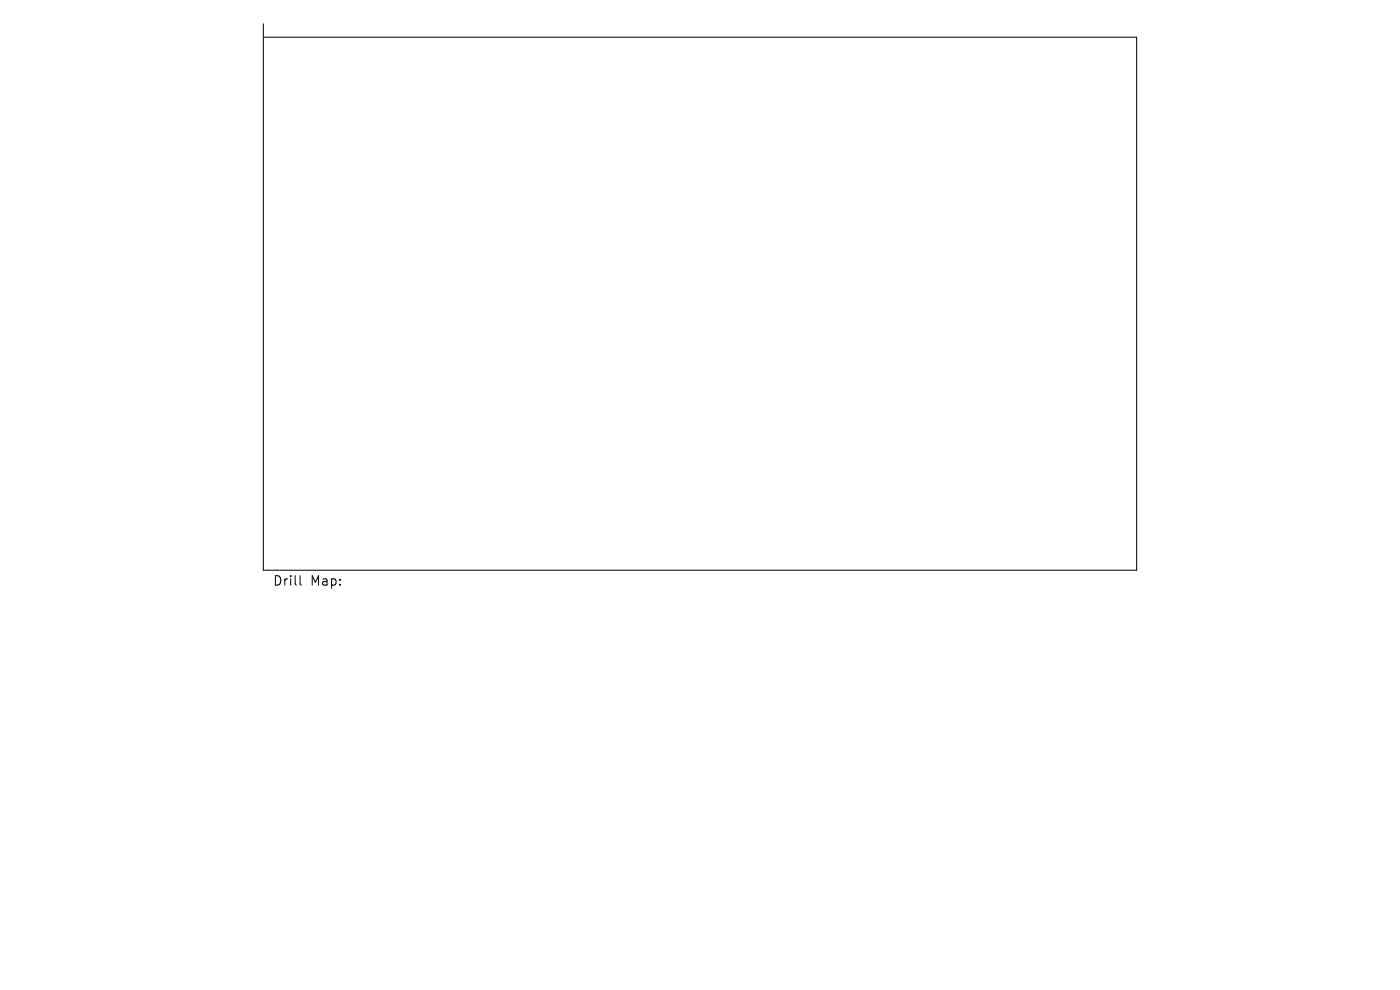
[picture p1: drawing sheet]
<svg xmlns="http://www.w3.org/2000/svg" width="297mm" height="210mm" viewBox="0 0 297 210" stroke-linecap="round" stroke-linejoin="round" font-family="sans-serif">
<defs><g id="words">
<g font-size="2.8">
<text x="57.8" y="124.5">Drill</text>
<text x="65.8" y="124.5">Map:</text>
</g>
</g></defs>
<path d="M55.9 5v116h185.2v-113.1h-185.2M63.7 122.1v1.7l.3 .3" fill="none" stroke="#000" stroke-width=".21"/>
<use href="#words"/>
</svg>
